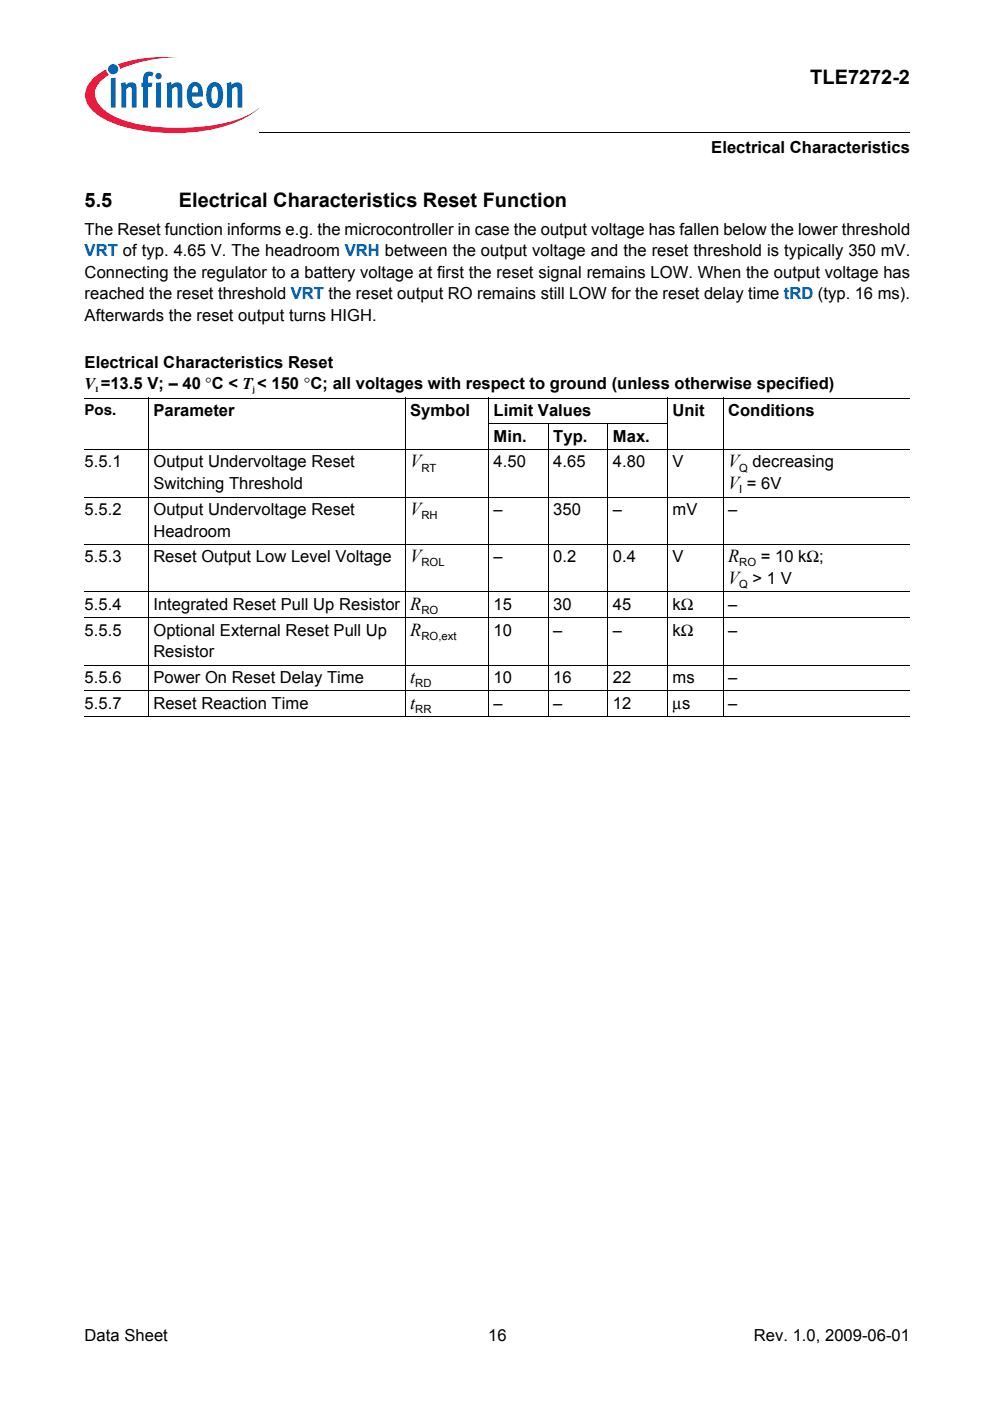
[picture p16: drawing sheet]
<svg xmlns="http://www.w3.org/2000/svg" width="210mm" height="297mm" viewBox="0 0 210 297" stroke-linecap="round" stroke-linejoin="round" font-family="sans-serif">
<defs><g id="words">
<g font-size="4.2">
<text x="171.8" y="17.8">TLE7272-2</text>
<text x="17.9" y="43.8">5.5</text>
<text x="37.9" y="43.8">Electrical Characteristics Reset Function</text>
</g>
<g font-size="3.9">
<text x="87" y="99.1">V</text>
<text x="154.4" y="99.1">V decreasing</text>
<text x="154.4" y="103.7">V = 6V</text>
<text x="87" y="109.2">V</text>
<text x="87" y="119.2">V</text>
<text x="154.4" y="119.2">R</text>
<text x="154.4" y="123.8">V &gt; 1 V</text>
<text x="87" y="129.3">R</text>
<text x="87" y="134.7">R</text>
<text x="87" y="144.8">t</text>
<text x="87" y="150.3">t</text>
</g>
<g font-size="3.5">
<text x="150.8" y="32.5">Electrical Characteristics</text>
<text x="17.9" y="49.7">The Reset function informs e.g. the microcontroller in case the output voltage has fallen below the lower threshold</text>
<text x="17.9" y="58.9">Connecting the regulator to a battery voltage at first the reset signal remains LOW. When the output voltage has</text>
<text x="17.9" y="63.5">reached the reset threshold VRT the reset output RO remains still LOW for the reset delay time tRD (typ. 16 ms).</text>
<text x="17.9" y="68.1">Afterwards the reset output turns HIGH.</text>
<text x="17.9" y="77.9">Electrical Characteristics Reset</text>
<text x="17.9" y="82.5">V =13.5 V; – 40 °C &lt; T &lt; 150 °C; all voltages with respect to ground (unless otherwise specified)</text>
<text x="32.5" y="88.2">Parameter</text>
<text x="87" y="88.2">Symbol</text>
<text x="104.6" y="88.2">Limit Values</text>
<text x="142.6" y="88.2">Unit</text>
<text x="154.4" y="88.2">Conditions</text>
<text x="104.6" y="93.6">Min.</text>
<text x="117.3" y="93.6">Typ.</text>
<text x="130" y="93.6">Max.</text>
<text x="17.9" y="99.1">5.5.1</text>
<text x="32.5" y="99.1">Output Undervoltage Reset</text>
<text x="104.6" y="99.1">4.50</text>
<text x="117.3" y="99.1">4.65</text>
<text x="129.9" y="99.1">4.80</text>
<text x="142.6" y="99.1">V</text>
<text x="32.5" y="103.7">Switching Threshold</text>
<text x="17.9" y="109.2">5.5.2</text>
<text x="32.5" y="113.7">Headroom</text>
<text x="32.5" y="109.2">Output Undervoltage Reset</text>
<text x="104.6" y="109.2">–</text>
<text x="117.3" y="109.2">350</text>
<text x="129.9" y="109.2">–</text>
<text x="142.6" y="109.2">mV</text>
<text x="154.4" y="109.2">–</text>
<text x="17.9" y="119.2">5.5.3</text>
<text x="32.5" y="119.2">Reset Output Low Level Voltage</text>
<text x="104.6" y="119.2">–</text>
<text x="117.3" y="119.2">0.2</text>
<text x="129.9" y="119.2">0.4</text>
<text x="142.6" y="119.2">V</text>
<text x="161.3" y="119.2">= 10 kΩ;</text>
<text x="17.9" y="129.3">5.5.4</text>
<text x="32.5" y="129.3">Integrated Reset Pull Up Resistor</text>
<text x="104.6" y="129.3">15</text>
<text x="117.3" y="129.3">30</text>
<text x="129.9" y="129.3">45</text>
<text x="142.6" y="129.3">kΩ</text>
<text x="154.4" y="129.3">–</text>
<text x="17.9" y="134.7">5.5.5</text>
<text x="32.5" y="134.7">Optional External Reset Pull Up</text>
<text x="104.6" y="134.7">10</text>
<text x="117.3" y="134.7">–</text>
<text x="129.9" y="134.7">–</text>
<text x="142.6" y="134.7">kΩ</text>
<text x="154.4" y="134.7">–</text>
<text x="32.5" y="139.3">Resistor</text>
<text x="17.9" y="144.8">5.5.6</text>
<text x="32.5" y="144.8">Power On Reset Delay Time</text>
<text x="104.6" y="144.8">10</text>
<text x="117.3" y="144.8">16</text>
<text x="129.9" y="144.8">22</text>
<text x="142.6" y="144.8">ms</text>
<text x="154.4" y="144.8">–</text>
<text x="17.9" y="150.3">5.5.7</text>
<text x="32.5" y="150.3">Reset Reaction Time</text>
<text x="104.6" y="150.3">–</text>
<text x="117.3" y="150.3">–</text>
<text x="129.9" y="150.3">12</text>
<text x="142.6" y="150.3">µs</text>
<text x="154.4" y="150.3">–</text>
<text x="17.9" y="284.4">Data Sheet</text>
<text x="103.5" y="284.4">16</text>
<text x="159.8" y="284.4">Rev. 1.0, 2009-06-01</text>
</g>
<text font-size="3.5" fill="#00f" x="17.9" y="54.3">VRT of typ. 4.65 V. The headroom VRH between the output voltage and the reset threshold is typically 350 mV.</text>
<text font-size="3.2" x="17.9" y="87.9">Pos.</text>
<g font-size="2.4">
<text x="89.3" y="100">RT</text>
<text x="156.7" y="100">Q</text>
<text x="156.7" y="104.6">I</text>
<text x="89.3" y="110">RH</text>
<text x="89.3" y="120.1">ROL</text>
<text x="156.7" y="120.1">RO</text>
<text x="156.7" y="124.7">Q</text>
<text x="89.3" y="130.2">RO</text>
<text x="89.3" y="135.6">RO,ext</text>
<text x="88.1" y="145.7">RD</text>
<text x="88.1" y="151.2">RR</text>
</g>
<g font-size="1.6">
<text x="20.3" y="83.1">I</text>
<text x="53.6" y="83.1">j</text>
</g>
</g></defs>
<circle cx="24" cy="14.7" r="1.08" fill="#0166b3"/>
<g fill="#ed1a40">
<path d="M25 13.6l.8-.2a32.4 32.4 0 0 1 11.9-1.3 31.9 31.9 0 0 0-11.6 2.3l-.7 .2z"/>
<path d="M19.5 16.9a11.1 11.1 0 0 1 3-2.2l.2 .6 .4 .5a4.9 4.9 0 0 0-3 4.3 6.3 6.3 0 0 0 3.8 4.4 31.8 31.8 0 0 0 15.5 2.6 31.6 31.6 0 0 0 13.8-3l1.6-1.2a19.6 19.6 0 0 1-10.3 4.6 41.9 41.9 0 0 1-20.3-1.3 10.1 10.1 0 0 1-5.7-4.3 4.2 4.2 0 0 1 1-5z"/>
</g>
<g fill="#0166b3">
<path d="M23.5 16.6l1-.1v6.3h-1z"/>
<path d="M25.6 17.7l1-.3 .1 .6a1.21 1.21 0 0 1 1.4-.5 1.21 1.21 0 0 1 .9 1.3v4h-1.1v-4.1a.41 .41 0 0 0-.6-.2l-.5 .4v3.9h-1.1z"/>
<path d="M30.8 15.4l.8-.2 .8 .1 .2 .2-.3 .7h-.2a.47 .47 0 0 0-.7 .2v1.1h.9l-.2 .9h-.7v4.4h-1.1v-4.4h-.3v-.9h.3v-.7a1.75 1.75 0 0 1 .5-1.4z"/>
<path d="M35.3 17.7l1-.3 .1 .6a1.21 1.21 0 0 1 1.4-.5 1.21 1.21 0 0 1 .9 1.3v4h-1.1v-4.1a.41 .41 0 0 0-.6-.2l-.5 .4v3.9h-1.1z"/>
<path d="M48 17.7l1-.3 .1 .6a1.21 1.21 0 0 1 1.5-.5 1.21 1.21 0 0 1 .8 1.3v4h-1l-.1-4.1a.41 .41 0 0 0-.6-.2l-.5 .4v3.9h-1z"/>
<path d="M32.9 16.1a.7 .7 0 0 1 1.4 0 .7 .7 0 0 1-1.4 0zM33.1 17.6l1-.2v5.4h-1z"/>
<path d="M40.4 17.8a1.58 1.58 0 0 1 1.7-.2 1.58 1.58 0 0 1 .9 1.5v1.4h-2.3a1.08 1.08 0 0 0 .3 1.1 1.08 1.08 0 0 0 1.1 .2l.5-.3 .4 .7a1.87 1.87 0 0 1-2.2 .6 1.87 1.87 0 0 1-1.1-1.9v-1.7l.2-.8zM40.9 18.5l-.2 1.1h1.3v-.7a.58 .58 0 0 0-.4-.6 .58 .58 0 0 0-.7 .2z"/>
<path d="M44.6 17.7a1.75 1.75 0 0 1 1.9 0 1.75 1.75 0 0 1 .8 1.7v1.3a1.95 1.95 0 0 1-2.3 2.1 2.91 2.91 0 0 1-1.2-3.2 2.77 2.77 0 0 1 .8-1.9zM45.2 18.5a4.3 4.3 0 0 0 0 3.4l.3 .1a1.53 1.53 0 0 0 .7-1.9v-.4a1.18 1.18 0 0 0-.7-1.4z"/>
</g>
<path d="M54.9 28l.1 .1z" fill="#000"/>
<path d="M55 28h137.8" fill="none" stroke="#000" stroke-width=".21"/>
<path d="M17.9 29h46v5h-46z" fill="#fff"/>
<g fill="none" stroke="#000" stroke-width=".21">
<path d="M17.9 84.4h175M17.9 95.3h175M31.5 84.3v67.7M85.9 84.3v67.7M103.5 89.9h38.1M103.6 84.3v67.7M116.3 89.8v62.2M128.9 89.8v62.2M141.6 84.3v67.7M153.3 84.3v67.7M17.9 105.4h175M17.9 115.5h175"/>
<path d="M17.9 125.5h175M17.9 131h175M17.9 141h175M17.9 146.5h175M17.9 152h175"/>
</g>
<use href="#words"/>
</svg>
